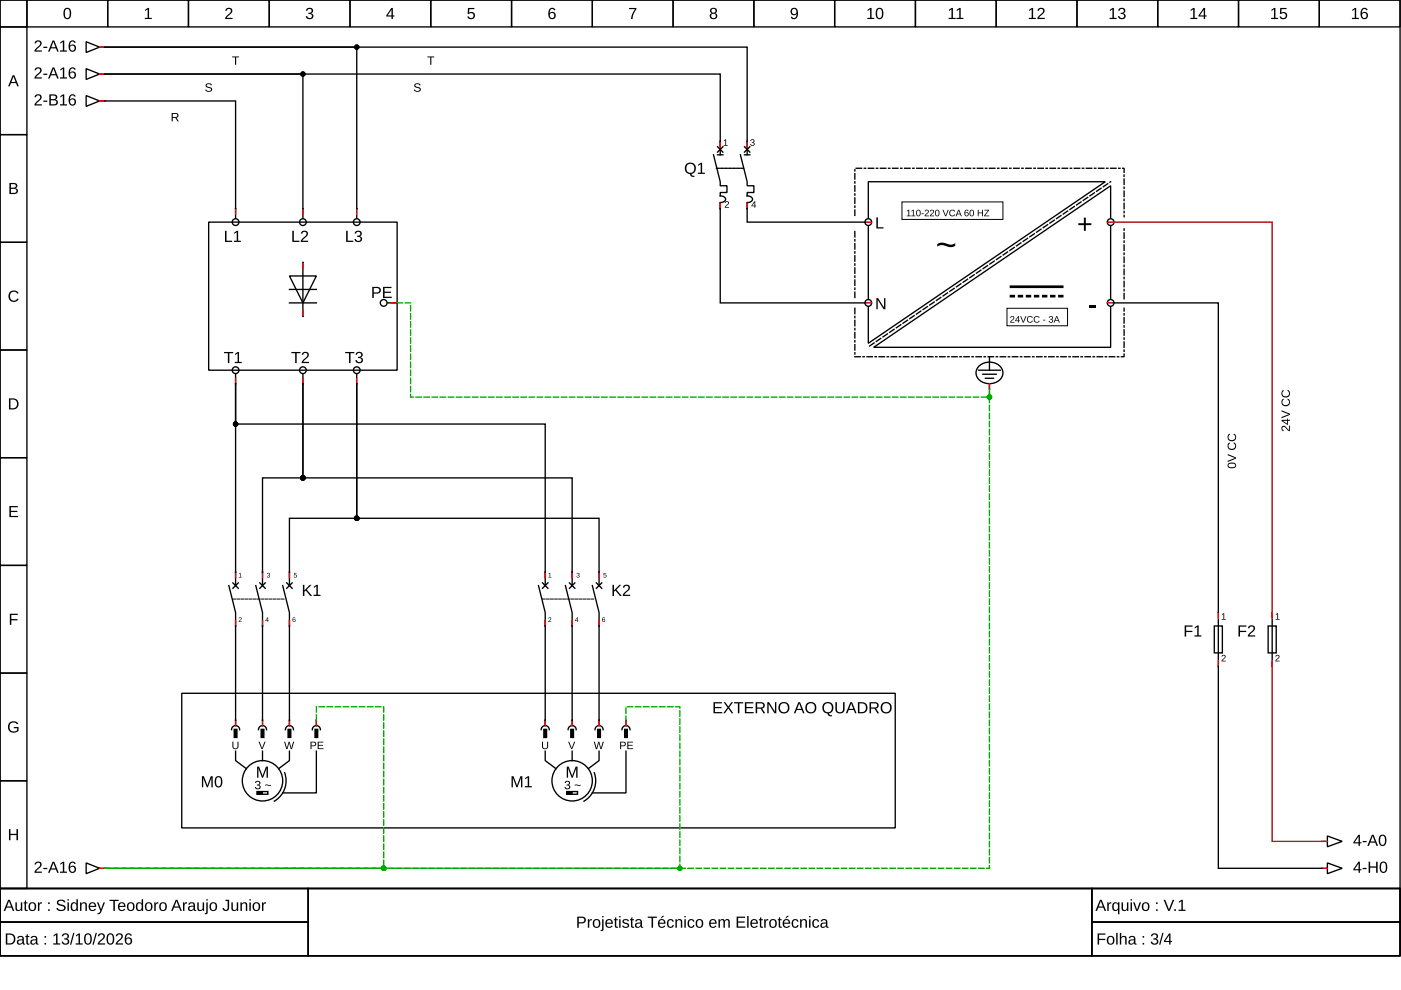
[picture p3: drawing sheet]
<svg xmlns="http://www.w3.org/2000/svg" width="297mm" height="210mm" viewBox="0 0 297 210" stroke-linecap="round" stroke-linejoin="round" font-family="sans-serif">
<g fill="none" stroke="#000" stroke-width=".29">
<path d="M0 0h296.8v188.4h-296.8zM0 0h5.7v5.7h-5.7zM5.7 0h17.1v5.7h-17.1zM22.8 0h17.2v5.7h-17.2zM40 0h17.1v5.7h-17.1zM57.1 0h17.1v5.7h-17.1zM74.2 0h17.1v5.7h-17.1zM91.3 0h17.2v5.7h-17.2zM108.5 0h17.1v5.7h-17.1zM125.6 0h17.1v5.7h-17.1zM142.7 0h17.1v5.7h-17.1zM159.8 0h17.2v5.7h-17.2z"/>
<path d="M177 0h17.1v5.7h-17.1zM194.1 0h17.1v5.7h-17.1zM211.2 0h17.1v5.7h-17.1zM228.3 0h17.2v5.7h-17.2zM245.5 0h17.1v5.7h-17.1zM262.6 0h17.1v5.7h-17.1zM279.7 0h17.1v5.7h-17.1zM0 5.7h5.7v22.8h-5.7zM18.3 14.6l2.8 1.1-2.8 1.1zM18.3 8.8l2.8 1.2-2.8 1.1zM21.1 15.7h.9M21.1 10h.9"/>
<path d="M0 28.5h5.7v22.9h-5.7zM18.3 20.3l2.8 1.1-2.8 1.1zM21.1 21.4h.9M22.3 21.4h27.6v24.8M151.3 32.8l1.4 5.7v.9h1.4v1.4h-1.4v.7a.85 .85 0 0 1 1.1 1l-.7 .4-.4 .1v21.2h30.8M152.1 31.1l1.2 1.2M152.1 32.8h1.2M152.7 32.8v-17.1h-130.4h41.9v30.5M153.3 31.1l-1.2 1.2M157 32.8l1.4 5.7v.9h1.4v1.4h-1.4v.7a.85 .85 0 0 1 1.1 1l-.6 .4-.5 .1v4.1h25.1M157.8 31.1l1.2 1.2M157.8 32.8h1.2"/>
<path d="M158.4 32.8v-22.8h-136.1h53.3v36.2M159 31.1l-1.2 1.2M0 51.4h5.7v22.8h-5.7zM44.2 47.1h40v31.4h-40zM61.4 58.5h5.7l-2.9 5.7zM64.2 55.7v11.4M184.1 46.2v-7.7h50.2l-50.2 34.3v-7.7M184.1 48v15.4M235.5 46.2v-6.8l-50.3 34.2h50.3v-8.5M235.5 48v15.4M0 74.2h5.7v22.8h-5.7zM49.9 79.3v2"/>
<path d="M61.4 64.2h5.7M61.4 61.4h5.7M64.2 79.3v2M75.6 79.3v2M82.2 64.2h2M207.5 78.5h4.6M207.6 77.6a3.1 3.1 0 0 1 5 .9 2.47 2.47 0 0 1-2.8 2.8 2.38 2.38 0 0 1-2.6-3.2zM208.4 79.3h2.8M209.8 75.6v2.9M236 64.2h22.3v119.9h22M0 97h5.7v22.9h-5.7zM49.9 81.3v42.9"/>
<path d="M49.9 81.3v8.6h65.7v34.3M64.2 81.3v20h-8.5v22.9M64.2 81.3v20h57.1v22.9M75.6 81.3v28.6h-14.2v14.3M75.6 81.3v28.6h51.4v14.3M208.9 80.2h1.7M209.8 81.3v1.2M0 119.9h5.7v22.8h-5.7zM48.5 124.2l1.4 5.7v23.9M49.4 123.6l1.1 1.1M50.5 123.6l-1.1 1.1M54.2 124.2l1.5 5.7v23.9"/>
<path d="M55.1 123.6l1.1 1.1M56.2 123.6l-1.1 1.1M59.9 124.2l1.5 5.7v23.9M60.8 123.6l1.1 1.1M61.9 123.6l-1.1 1.1M114.2 124.2l1.4 5.7v23.9M115 123.6l1.2 1.1M116.2 123.6l-1.2 1.1M119.9 124.2l1.4 5.7v23.9M120.7 123.6l1.2 1.1M121.9 123.6l-1.2 1.1M125.6 124.2l1.4 5.7v23.9"/>
<path d="M126.4 123.6l1.2 1.1M127.6 123.6l-1.2 1.1M257.5 132.7h1.7v5.7h-1.7zM268.9 132.7h1.7v5.7h-1.7zM269.7 129.9v11.4M0 142.7h5.7v22.8h-5.7zM38.5 147h151.3v28.5h-151.3zM49.9 153.8a.86 .86 0 0 0-.8 .9M49.9 159.3v2l2.3 1.7M50.1 153.9a.86 .86 0 0 1 .7 .8M55.6 153.8a.86 .86 0 0 0-.8 .9M55.7 159.3v2"/>
<path d="M55.8 153.9a.86 .86 0 0 1 .7 .8M61.3 153.8a.86 .86 0 0 0-.8 .9M61.4 159.3v2l-2.3 1.7M61.5 153.9a.86 .86 0 0 1 .7 .8M67 153.8a.86 .86 0 0 0-.8 .9M67.1 159.3v8.8h-7.2M67.1 152.7v1.1M67.2 153.9a.86 .86 0 0 1 .7 .8M115.5 153.8a.86 .86 0 0 0-.8 .9M115.6 159.3v2l2.3 1.7M115.7 153.9a.86 .86 0 0 1 .8 .8M121.2 153.8a.86 .86 0 0 0-.8 .9"/>
<path d="M121.3 159.3v2M121.4 153.9a.86 .86 0 0 1 .8 .8M126.9 153.8a.86 .86 0 0 0-.7 .9M127 159.3v2l-2.3 1.7M127.1 153.9a.86 .86 0 0 1 .8 .8M132.6 153.8a.86 .86 0 0 0-.7 .9M132.7 159.3v8.8h-7.1M132.7 152.7v1.1M132.8 153.9a.86 .86 0 0 1 .8 .8M0 165.5h5.7v22.9h-5.7zM54.5 167.8h2.3v.6h-2.3zM60.4 163.8a5 5 0 0 1-2.2 6.1"/>
<path d="M120.2 167.8h2.2v.6h-2.2zM126 163.8a5 5 0 0 1-2.2 6.1M280.6 178.4h.8M281.4 177.2l3.2 1.2-3.2 1.1zM0 188.4h296.8v14.3h-296.8zM0 188.4h65.4v7.1h-65.4zM0 195.5h65.4v7.2h-65.4zM18.3 183l2.8 1.1-2.8 1.1zM21.1 184.1h.9M65.4 188.4h166.1v14.3h-166.1zM231.5 188.4h65.3v7.1h-65.3zM231.5 195.5h65.3v7.2h-65.3z"/>
<path d="M280.6 184.1h.8M281.4 183l3.2 1.1-3.2 1.1z"/>
<circle cx="49.9" cy="47.1" r=".71"/>
<circle cx="64.2" cy="47.1" r=".71"/>
<circle cx="75.6" cy="47.1" r=".71"/>
<circle cx="184.1" cy="47.1" r=".71"/>
<circle cx="235.5" cy="47.1" r=".71"/>
<circle cx="49.9" cy="78.5" r=".71"/>
<circle cx="64.2" cy="78.5" r=".71"/>
<circle cx="75.6" cy="78.5" r=".71"/>
<circle cx="81.3" cy="64.2" r=".71"/>
<circle cx="184.1" cy="64.2" r=".71"/>
<circle cx="235.5" cy="64.2" r=".71"/>
<circle cx="55.7" cy="165.5" r="4.3"/>
<circle cx="121.3" cy="165.5" r="4.3"/>
</g>
<g fill="#000">
<path d="M30.8 2.1l.5-.4h.3v2.1h.6v.2h-1.5v-.2h.6v-1.8l-.5 .4zM43.8 17.8a.82 .82 0 0 1 1.1 .3h-.2a.41 .41 0 0 0-.5-.3 .41 .41 0 0 0-.3 .5l.2 .1a.61 .61 0 0 1 .7 .2 .61 .61 0 0 1 0 .7l-.5 .2a.65 .65 0 0 1-.8-.5h.2a.47 .47 0 0 0 .6 .3 .47 .47 0 0 0 .4-.5l-.5-.2a.5 .5 0 0 1-.5-.2 .5 .5 0 0 1 .1-.6zM48 1.8a.76 .76 0 0 1 1.2 .2 .76 .76 0 0 1-.5 1.1l-.6 .7h1.2v.2h-1.6l.1-.4 .5-.5a.7 .7 0 0 0 .4-1.2l-.5 .1-.1 .3h-.3zM49.2 12h1.5v.2h-.6v1.5h-.3v-1.5h-.6zM65.1 1.8a.69 .69 0 0 1 1-.1 .69 .69 0 0 1 0 1.1h-.2a.67 .67 0 0 1 .5 .9 .67 .67 0 0 1-1 .4l-.5-.5-.1-.2h.3a.48 .48 0 0 0 .7 .4 .48 .48 0 0 0 .2-.7l-.6-.1v-.3a.46 .46 0 0 0 .6-.2 .46 .46 0 0 0-.3-.6 .46 .46 0 0 0-.5 .4h-.3zM88 17.8a.82 .82 0 0 1 1.2 .3h-.3a.41 .41 0 0 0-.5-.3 .41 .41 0 0 0-.2 .5l.1 .1a.61 .61 0 0 1 .8 .2 .61 .61 0 0 1-.1 .7l-.5 .2a.65 .65 0 0 1-.8-.5h.3a.47 .47 0 0 0 .5 .3 .47 .47 0 0 0 .4-.5l-.5-.2a.5 .5 0 0 1-.5-.2 .5 .5 0 0 1 .1-.6zM90.6 12h1.5v.2h-.6v1.5h-.3v-1.5h-.6zM99.2 1.7h1.4v.2h-1.1v.8a.81 .81 0 0 1 1 .2 .81 .81 0 0 1-.1 1.1 .81 .81 0 0 1-1.1-.1l-.2-.4h.3a.53 .53 0 0 0 .8 .2 .53 .53 0 0 0 0-.8 .53 .53 0 0 0-.8 .1h-.3zM133.4 1.7h1.5l-.6 1.5-.2 .8h-.3l.1-.6 .7-1.5h-1.2zM153.5 29.8l.5-.3v1.3h.3v.1h-.9v-.1h.4v-1.1l-.3 .2zM159.2 29.6a.4 .4 0 0 1 .7 0 .4 .4 0 0 1-.2 .6 .37 .37 0 0 1 .3 .5 .37 .37 0 0 1-.5 .2l-.4-.2v-.1l.1-.1a.28 .28 0 0 0 .4 .3 .28 .28 0 0 0 .1-.4l-.3-.1v-.2a.27 .27 0 0 0 .4-.1 .27 .27 0 0 0-.2-.3 .27 .27 0 0 0-.3 .2h-.2zM153.8 42.8a.47 .47 0 0 1 .7 .2 .47 .47 0 0 1-.4 .6l-.2 .3h.7v.1h-.9l.5-.6a.28 .28 0 0 0 .1-.5 .28 .28 0 0 0-.5 .1h-.1z"/>
<path d="M185.8 46.1h.3v2.1h1.2v.2h-1.5zM198.7 51.8a2.99 2.99 0 0 1 2.7 .1l.7-.1 .4-.3v.6l-.4 .2-.7 .1-.8-.2a1.75 1.75 0 0 0-1.9 .1zM229.8 46.1h.4v1.2h1.2v.4h-1.2v1.2h-.4v-1.2h-1.2v-.4h1.2zM2.1 61.9a1.18 1.18 0 0 1 1.8 .3l-.3 .1a.87 .87 0 0 0-1.3-.1 .87 .87 0 0 0 .1 1.3 .87 .87 0 0 0 1.3-.2l.3 .1a1.21 1.21 0 0 1-1.8 .4 1.21 1.21 0 0 1-.1-1.9zM185.8 63.2h.4l1.3 2-.1-2h.3v2.4h-.4l-1.2-2v2h-.3zM230.9 64.8h1.4v.5h-1.4zM2 107.3h1.8v.3h-1.5v.7h1.4v.3h-1.4v.8h1.5v.2h-1.8zM2.1 130.1h1.7v.3h-1.4v.9h1.3v.2h-1.3v1h-.3zM50.7 130.9a.33 .33 0 0 1 .5 .2 .33 .33 0 0 1-.3 .4l-.2 .3 .5 .1h-.6l.4-.6a.19 .19 0 0 0 0-.3 .19 .19 0 0 0-.3 .1h-.1zM50.7 121.6l.3-.1v.8l.2 .2h-.6l.3-.2v-.7l-.2 .2zM56.7 121.5a.28 .28 0 0 1 .4 0 .28 .28 0 0 1-.1 .5 .26 .26 0 0 1 .2 .3 .26 .26 0 0 1-.3 .2l-.3-.3 .3 .2a.18 .18 0 0 0 .2-.2 .18 .18 0 0 0-.2-.2l-.1-.1a.19 .19 0 0 0 .3-.1 .19 .19 0 0 0-.2-.2 .19 .19 0 0 0-.2 .1h-.1zM62.3 121.5h.6l-.4 .1-.1 .3a.34 .34 0 0 1 .5 .1 .34 .34 0 0 1-.2 .5 .34 .34 0 0 1-.4-.3l.3 .2a.26 .26 0 0 0 .1-.4 .26 .26 0 0 0-.4 0z"/>
<path d="M116.3 130.9a.33 .33 0 0 1 .6 .2 .33 .33 0 0 1-.3 .4l-.2 .3 .5 .1h-.7l.5-.6a.19 .19 0 0 0-.1-.3 .19 .19 0 0 0-.2 .1h-.2zM116.3 121.6l.4-.1v.8l.2 .2h-.6l.2-.2v-.7l-.2 .2zM122.3 121.5a.28 .28 0 0 1 .5 0 .28 .28 0 0 1-.1 .5 .26 .26 0 0 1 .2 .3 .26 .26 0 0 1-.3 .2l-.4-.3 .4 .2a.18 .18 0 0 0 .2-.2 .18 .18 0 0 0-.3-.2v-.1a.19 .19 0 0 0 .2-.1 .19 .19 0 0 0-.1-.2 .19 .19 0 0 0-.2 .1h-.2zM128 121.5h.5l-.4 .1v.3a.34 .34 0 0 1 .5 .1 .34 .34 0 0 1-.2 .5 .34 .34 0 0 1-.5-.3l.4 .2a.26 .26 0 0 0 .1-.4 .26 .26 0 0 0-.4 0zM259.1 130.2l.5-.2v1.2h.3v.2h-.9v-.2h.4v-1l-.3 .2zM270.5 130.2l.5-.2v1.2h.3v.2h-.9v-.2h.4v-1l-.3 .2zM2 153.2a1.23 1.23 0 0 1 1.9 .3l-.3 .1a.9 .9 0 0 0-1.3-.2 .9 .9 0 0 0-.2 1.2 1 1 0 0 0 1.5 .2v-.4h-.7v-.3h1v.8a1.29 1.29 0 0 1-1.8 .2 1.29 1.29 0 0 1-.1-1.9zM49.3 157.3h.2v.9a.44 .44 0 0 0 .4 .5 .44 .44 0 0 0 .5-.5v-.9h.2v.9a.65 .65 0 0 1-.7 .7 .65 .65 0 0 1-.6-.6zM54.8 157.3h.2l.6 1.3 .5-1.3h.2l-.6 1.5h-.2zM60.2 157.3h.3l.3 1.3 .4-1.3h.2l.4 1.3 .4-1.3h.2l-.5 1.5h-.2l-.4-1.3-.3 1.3h-.3zM114.9 157.3h.2v.9a.44 .44 0 0 0 .5 .5 .44 .44 0 0 0 .4-.5v-.9h.2v.9a.65 .65 0 0 1-.6 .7 .65 .65 0 0 1-.7-.6zM120.5 157.3h.2l.5 1.3 .5-1.3h.3l-.7 1.5h-.2z"/>
<path d="M125.9 157.3h.2l.4 1.3 .4-1.3h.2l.3 1.3 .4-1.3h.2l-.4 1.5h-.3l-.3-1.3-.4 1.3h-.3zM259.1 138.9a.47 .47 0 0 1 .7 .2 .47 .47 0 0 1-.4 .7l-.2 .3h.7v.1h-.9l.5-.6a.28 .28 0 0 0 .1-.5 .28 .28 0 0 0-.4 .1h-.2zM270.5 138.9a.47 .47 0 0 1 .8 .2 .47 .47 0 0 1-.4 .7l-.3 .3h.7v.1h-.9l.5-.6a.28 .28 0 0 0 .2-.5 .28 .28 0 0 0-.5 .1h-.2zM1.9 175.8h.3v1h1.3v-1h.3v2.3h-.3v-1h-1.3v1h-.3zM54.5 162.5h.4l.8 2 .7-2h.4v2.4h-.3v-2.1l-.7 2.1h-.2l-.8-2.1v2.1h-.3zM120.2 162.5h.4l.7 2 .7-2h.5v2.4h-.3v-2.1l-.8 2.1h-.2l-.8-2.1v2.1h-.2z"/>
<path d="M2.7 16h.3l1 2.3h-.3l-.3-.7h-1.1l-.2 .7h-.4zM2.9 16.2l-.5 1.2h.9z"/>
<path d="M7.6 14.4a.76 .76 0 0 1 1.2 .2 .76 .76 0 0 1-.5 1.1l-.7 .7h1.3v.3h-1.6l.1-.4 .5-.6a.7 .7 0 0 0 .4-1.2l-.5 .1-.2 .3h-.3zM9.2 15.6h.8v.3h-.8zM11.1 14.3h.4l1 2.4h-.4l-.2-.7h-1.1l-.3 .7h-.3zM11.3 14.5l-.4 1.2h.9zM12.8 14.7l.5-.4h.3v2.1h.6v.3h-1.5v-.3h.6v-1.8l-.5 .4zM14.9 14.4a.74 .74 0 0 1 1.2 .3l-.3 .1a.49 .49 0 0 0-.7-.2 .49 .49 0 0 0-.2 .6l-.1 .2a.77 .77 0 0 1 1.2 .1 .77 .77 0 0 1-.1 1.1 .77 .77 0 0 1-1.2-.2l-.1-.5v-.7zM14.8 15.9a.5 .5 0 0 0 1 0 .5 .5 0 0 0-1 0z"/>
<path d="M7.6 8.7a.76 .76 0 0 1 1.2 .2 .76 .76 0 0 1-.5 1.1l-.7 .7h1.3v.2h-1.6l.1-.3 .5-.6a.7 .7 0 0 0 .4-1.2l-.5 .1-.2 .3h-.3zM9.2 9.9h.8v.3h-.8zM11.1 8.6h.4l1 2.3h-.4l-.2-.6h-1.1l-.3 .6h-.3zM11.3 8.8l-.4 1.2h.9zM12.8 9l.5-.4h.3v2.1h.6v.2h-1.5v-.2h.6v-1.8l-.5 .4zM14.9 8.7a.74 .74 0 0 1 1.2 .3l-.3 .1a.49 .49 0 0 0-.7-.2 .49 .49 0 0 0-.2 .6l-.1 .2a.77 .77 0 0 1 1.2 .1 .77 .77 0 0 1-.1 1.1 .77 .77 0 0 1-1.2-.2l-.1-.5v-.8zM14.8 10.2a.5 .5 0 0 0 1 0 .5 .5 0 0 0-1 0z"/>
<path d="M13.8 1.8a.88 .88 0 0 1 1 .1 .88 .88 0 0 1 .3 1 .88 .88 0 0 1-.8 1.2 .88 .88 0 0 1-.8-1.2v-.7zM14 2a1.59 1.59 0 0 0 .1 1.8h.2a1.09 1.09 0 0 0 .4-1.5l-.3-.4z"/>
<path d="M83 1.7h.3v1.6h.3v.2h-.3v.5h-.3v-.5h-1.1v-.2zM83 2l-.8 1.3h.8z"/>
<path d="M116.6 1.8a.74 .74 0 0 1 1.2 .3l-.3 .1a.49 .49 0 0 0-.7-.3 .49 .49 0 0 0-.2 .6l-.1 .3a.77 .77 0 0 1 1.2 0 .77 .77 0 0 1-.1 1.2 .77 .77 0 0 1-1.1-.2l-.2-.5v-.8zM116.5 3.3a.5 .5 0 0 0 1 0 .5 .5 0 0 0-1 0z"/>
<path d="M150.7 1.8a.7 .7 0 0 1 1-.1 .7 .7 0 0 1 .1 1l-.2 .1a.69 .69 0 0 1 .4 .9 .69 .69 0 0 1-1 .4 .64 .64 0 0 1-.5-.6 .64 .64 0 0 1 .4-.7l-.3-.4zM150.8 2.3a.45 .45 0 0 0 .9 0 .45 .45 0 0 0-.9 0zM150.8 3.4a.5 .5 0 0 0 1 0 .5 .5 0 0 0-1 0z"/>
<path d="M167.8 1.9a.86 .86 0 0 1 1.1-.1 .86 .86 0 0 1 .3 1 .9 .9 0 0 1-.3 1.1 .9 .9 0 0 1-1.1 0l-.1-.3 .2-.1a.5 .5 0 0 0 .7 .3 .5 .5 0 0 0 .3-.6v-.3a.76 .76 0 0 1-1.2 .1 .76 .76 0 0 1 .1-1.1zM168 2a.54 .54 0 0 0 .1 .9 .54 .54 0 0 0 .8-.3 .54 .54 0 0 0-.5-.7z"/>
<path d="M184 2.1l.5-.4h.3v2.1h.6v.2h-1.5v-.2h.6v-1.8l-.5 .4zM186 1.8a.88 .88 0 0 1 1 .1 .88 .88 0 0 1 .3 1 .88 .88 0 0 1-.8 1.2 .88 .88 0 0 1-.8-1.2v-.7zM186.2 2a1.59 1.59 0 0 0 .1 1.8h.2a1.09 1.09 0 0 0 .4-1.5l-.3-.4z"/>
<path d="M201.2 2.1l.6-.4h.2v2.1h.6v.2h-1.5v-.2h.6v-1.8l-.5 .4zM202.9 2.1l.5-.4h.3v2.1h.6v.2h-1.5v-.2h.6v-1.8l-.5 .4z"/>
<path d="M218.2 2.1l.6-.4h.2v2.1h.6v.2h-1.5v-.2h.6v-1.8l-.5 .4zM220.2 1.8a.76 .76 0 0 1 1.2 .2 .76 .76 0 0 1-.4 1.1l-.7 .7h1.2v.2h-1.6l.1-.4 .6-.5a.7 .7 0 0 0 .3-1.2l-.5 .1-.1 .3h-.3z"/>
<path d="M235.3 2.1l.6-.4h.3v2.1h.5v.2h-1.4v-.2h.6v-1.8l-.6 .4zM237.3 1.8a.69 .69 0 0 1 1-.1 .69 .69 0 0 1 0 1.1h-.2a.67 .67 0 0 1 .5 .9 .67 .67 0 0 1-1 .4l-.5-.5-.1-.2h.3a.48 .48 0 0 0 .7 .4 .48 .48 0 0 0 .2-.7l-.6-.1v-.3a.46 .46 0 0 0 .7-.2 .46 .46 0 0 0-.4-.6 .46 .46 0 0 0-.5 .4h-.3z"/>
<path d="M252.5 2.1l.5-.4h.3v2.1h.6v.2h-1.5v-.2h.6v-1.8l-.5 .4zM255.2 1.7h.3v1.6h.3v.2h-.3v.5h-.3v-.5h-1.1v-.2zM255.2 2l-.8 1.3h.8z"/>
<path d="M269.6 2.1l.5-.4h.3v2.1h.6v.2h-1.5v-.2h.6v-1.8l-.5 .4zM271.4 1.7h1.4v.2h-1.1v.8a.81 .81 0 0 1 1.1 .2 .81 .81 0 0 1-.2 1.1 .81 .81 0 0 1-1.1-.1l-.2-.4h.3a.53 .53 0 0 0 .8 .2 .53 .53 0 0 0 .1-.8 .53 .53 0 0 0-.8 .1h-.3z"/>
<path d="M286.7 2.1l.6-.4h.2v2.1h.6v.2h-1.5v-.2h.6v-1.8l-.5 .4zM288.8 1.8a.74 .74 0 0 1 1.2 .3l-.3 .1a.49 .49 0 0 0-.6-.3 .49 .49 0 0 0-.3 .6v.3a.77 .77 0 0 1 1.1 0 .77 .77 0 0 1-.1 1.2 .77 .77 0 0 1-1.1-.2l-.2-.5v-.8zM288.7 3.3a.5 .5 0 0 0 1 0 .5 .5 0 0 0-1 0z"/>
<path d="M7.6 20.1a.76 .76 0 0 1 1.2 .2 .76 .76 0 0 1-.5 1.1l-.7 .7h1.3v.3h-1.6l.1-.4 .5-.6a.7 .7 0 0 0 .4-1.2l-.5 .1-.2 .3h-.3zM9.2 21.3h.8v.3h-.8zM10.5 20a1.53 1.53 0 0 1 1.6 .3v.5l-.4 .3a.64 .64 0 0 1 .6 .8 .64 .64 0 0 1-.9 .5h-.9zM10.8 20.3v.7h.7l.3-.2-.1-.5zM10.8 21.3v.8l1-.1a.42 .42 0 0 0-.1-.7zM12.8 20.4l.5-.4h.3v2.1h.6v.3h-1.5v-.3h.6v-1.8l-.5 .4zM14.9 20.1a.74 .74 0 0 1 1.2 .4h-.3a.49 .49 0 0 0-.7-.2 .49 .49 0 0 0-.2 .6l-.1 .3a.77 .77 0 0 1 1.2 0 .77 .77 0 0 1-.1 1.1 .77 .77 0 0 1-1.2-.2l-.1-.5v-.7zM14.8 21.6a.5 .5 0 0 0 1 0 .5 .5 0 0 0-1 0z"/>
<path d="M36.4 24h.8a.51 .51 0 0 1 .6 .4 .51 .51 0 0 1-.4 .6l.5 .7h-.3l-.4-.7h-.6v.7h-.2zM36.6 24.2v.6h.6a.33 .33 0 0 0 .4-.3 .33 .33 0 0 0-.4-.3z"/>
<path d="M145.5 34.8a1.22 1.22 0 0 1 1.9 .3 1.22 1.22 0 0 1-.8 1.8l.2 .3 .4 .1v.2a.72 .72 0 0 1-.9-.6 1.23 1.23 0 0 1-1.1-.8 1.23 1.23 0 0 1 .3-1.3zM145.7 35a.92 .92 0 0 0 0 1.4 .92 .92 0 0 0 1.4-.2 .92 .92 0 0 0-.1-1.2 .92 .92 0 0 0-1.3 0zM148 34.9l.6-.4h.3v2.1h.5v.3h-1.4v-.3h.6v-1.8l-.6 .4z"/>
<path d="M2 38.8a1.53 1.53 0 0 1 1.6 .3l.1 .5-.5 .3a.64 .64 0 0 1 .6 .8 .64 .64 0 0 1-.8 .4h-1zM2.3 39v.8h.8l.2-.2-.1-.5zM2.3 40v.9l1.1-.1a.42 .42 0 0 0-.2-.7z"/>
<path d="M47.7 48.9h.3v2.1h1.2v.3h-1.5zM49.7 49.3l.5-.4h.3v2.1h.6v.3h-1.5v-.3h.6v-1.8l-.5 .4z"/>
<path d="M62 48.9h.3v2.1h1.2v.3h-1.5zM64 49.1a.76 .76 0 0 1 1.2 .1 .76 .76 0 0 1-.4 1.1l-.7 .7h1.2v.3h-1.5l.1-.4 .5-.6a.7 .7 0 0 0 .3-1.1l-.5 .1-.1 .2h-.3z"/>
<path d="M73.4 48.9h.3v2.1h1.2v.3h-1.5zM75.4 49.1a.69 .69 0 0 1 1-.1 .69 .69 0 0 1 0 1l-.2 .1a.67 .67 0 0 1 .5 .9 .67 .67 0 0 1-1 .3l-.5-.4-.1-.2h.4a.48 .48 0 0 0 .6 .4 .48 .48 0 0 0 .2-.8l-.6-.1v-.2a.46 .46 0 0 0 .7-.3 .46 .46 0 0 0-.4-.6 .46 .46 0 0 0-.5 .4h-.3z"/>
<path d="M159.9 42.7h.2v.9h.2v.1h-.2v.3h-.1v-.3h-.7zM160 42.9l-.5 .7h.5z"/>
<path d="M192.3 44.7l.5-.2v1.2h.3v.2h-.9v-.2h.4v-1.1l-.3 .3zM193.2 44.7l.5-.2v1.2h.4v.2h-.9v-.2h.4v-1.1l-.4 .3zM194.4 44.6a.56 .56 0 0 1 .7 0 .56 .56 0 0 1 .1 .8 .49 .49 0 0 1-.6 .5 .49 .49 0 0 1-.4-.7zM194.6 44.6a.78 .78 0 0 0 .1 1.1 .68 .68 0 0 0 0-1.1zM195.4 45.2h.5v.2h-.5zM196.2 44.6a.47 .47 0 0 1 .7 .2 .47 .47 0 0 1-.4 .6l-.3 .3h.8v.2h-1l.5-.7a.28 .28 0 0 0 .2-.5 .28 .28 0 0 0-.5 .1h-.2zM197.3 44.6a.47 .47 0 0 1 .7 .2 .47 .47 0 0 1-.4 .6l-.3 .3h.8v.2h-.9l.5-.7a.28 .28 0 0 0 .1-.5 .28 .28 0 0 0-.5 .1h-.1zM198.4 44.6a.56 .56 0 0 1 .7 0 .56 .56 0 0 1 .1 .8 .49 .49 0 0 1-.6 .5 .49 .49 0 0 1-.4-.7zM198.6 44.6a.78 .78 0 0 0 .1 1.1 .68 .68 0 0 0 0-1.1zM199.8 44.5h.2l.5 1.2 .5-1.2h.1l-.5 1.4h-.2zM201.4 44.6l.7-.1 .4 .3-.2 .1a.5 .5 0 0 0-.7-.1 .5 .5 0 0 0 0 .8 .5 .5 0 0 0 .8-.2l.1 .1a.7 .7 0 0 1-1 .2 .7 .7 0 0 1-.1-1.1zM203.2 44.5h.2l.5 1.4h-.2l-.1-.4h-.7l-.1 .4h-.2zM203.3 44.6l-.3 .7h.5zM204.7 44.5h.4l.2 .2-.5-.1-.2 .5a.47 .47 0 0 1 .8 .2 .47 .47 0 0 1-.4 .7 .47 .47 0 0 1-.5-.6zM204.6 45.4a.3 .3 0 0 0 .6 0 .3 .3 0 0 0-.6 0zM205.7 44.6a.56 .56 0 0 1 .7 0 .56 .56 0 0 1 .1 .8 .49 .49 0 0 1-.6 .5 .49 .49 0 0 1-.3-.7zM205.9 44.6a.78 .78 0 0 0 .1 1.1 .68 .68 0 0 0 0-1.1zM207.3 44.5h.2v.6h.7v-.6h.2v1.4h-.2v-.7h-.7v.7h-.2zM208.7 44.5h1l-.8 1.2h.8v.2h-1.1l.9-1.3h-.8z"/>
<path d="M47.5 74.6h1.9v.3h-.8v2.1h-.3v-2.1h-.8zM49.8 75l.6-.4h.3v2.1h.6v.3h-1.5v-.3h.6v-1.8l-.6 .4z"/>
<path d="M61.8 74.6h1.9v.3h-.8v2.1h-.3v-2.1h-.8zM64.2 74.8a.76 .76 0 0 1 1.2 .1 .76 .76 0 0 1-.4 1.1l-.7 .7h1.2v.3h-1.5l.1-.4 .5-.6a.7 .7 0 0 0 .3-1.1h-.5l-.1 .3h-.3z"/>
<path d="M73.2 74.6h1.9v.3h-.8v2.1h-.3v-2.1h-.8zM75.6 74.8a.69 .69 0 0 1 1-.1 .69 .69 0 0 1 0 1l-.2 .1a.67 .67 0 0 1 .5 .9 .67 .67 0 0 1-1 .3l-.5-.4-.1-.2 .3-.1a.48 .48 0 0 0 .7 .5 .48 .48 0 0 0 .2-.8l-.6-.1v-.2a.46 .46 0 0 0 .7-.3 .46 .46 0 0 0-.4-.6 .46 .46 0 0 0-.5 .4h-.3z"/>
<path d="M78.9 60.8a2.06 2.06 0 0 1 1.6 .2 .73 .73 0 0 1 .2 .8 .73 .73 0 0 1-.8 .5h-.7v.9h-.3zM79.2 61.1v.9h1a.47 .47 0 0 0 0-.9zM81.2 60.8h1.8v.3h-1.5v.7h1.4v.3h-1.4v.8h1.6v.3h-1.9z"/>
<path d="M214.3 67.1a.47 .47 0 0 1 .7 .2 .47 .47 0 0 1-.4 .6l-.2 .4h.7v.1h-.9l.5-.7a.28 .28 0 0 0 .1-.4 .28 .28 0 0 0-.4 .1h-.2zM215.9 67h.1v1h.2v.1h-.2v.3h-.1v-.3h-.7zM215.9 67.2l-.5 .8h.5zM216.3 67h.2l.5 1.2 .4-1.2h.2l-.5 1.4h-.2zM217.9 67.2l.7-.2 .4 .3-.2 .1a.5 .5 0 0 0-.7 0 .5 .5 0 0 0 0 .7 .5 .5 0 0 0 .7-.1l.2 .1a.7 .7 0 0 1-1.1 .2 .7 .7 0 0 1 0-1.1zM219.3 67.2l.7-.2 .4 .3-.2 .1a.5 .5 0 0 0-.7 0 .5 .5 0 0 0 0 .7 .5 .5 0 0 0 .8-.1l.1 .1a.7 .7 0 0 1-1 .2 .7 .7 0 0 1-.1-1.1zM221.1 67.8h.5v.2h-.5zM222.5 67.1a.4 .4 0 0 1 .7 0 .4 .4 0 0 1-.2 .6 .37 .37 0 0 1 .3 .4 .37 .37 0 0 1-.5 .3l-.4-.2-.1-.1 .2-.1a.28 .28 0 0 0 .4 .3 .28 .28 0 0 0 .1-.5h-.3v-.2a.27 .27 0 0 0 .4-.1 .27 .27 0 0 0-.2-.4 .27 .27 0 0 0-.4 .3h-.1zM223.9 67h.3l.5 1.4h-.2l-.1-.4h-.7l-.1 .4h-.2zM224 67.2l-.2 .7h.5z"/>
<path d="M1.9 84.5h.8a1.18 1.18 0 0 1 1.2 1.1 1.18 1.18 0 0 1-1.1 1.2h-.9zM2.2 84.7v1.9h.5a.97 .97 0 0 0 .9-1.3 .97 .97 0 0 0-1.4-.6z"/>
<path d="M260.4 98.3a1.05 1.05 0 0 1 1.7 .4 .98 .98 0 0 1-.9 .6 .98 .98 0 0 1-.9-.6zM260.5 98.5a.68 .68 0 0 0 .4 .6 .68 .68 0 0 0 .7-.1 .37 .37 0 0 0 .3-.4 .37 .37 0 0 0-.5-.3h-.6zM260.3 96.3l1.8 .7v.2l-1.8 .8v-.3l1.5-.6-1.5-.6zM260.5 94l.2-.2 .1 .2a.65 .65 0 0 0-.1 1 .65 .65 0 0 0 1-.1 .65 .65 0 0 0-.2-.9l.1-.2a.91 .91 0 0 1 .3 1.3 .91 .91 0 0 1-1.3 .2 .91 .91 0 0 1-.1-1.3zM260.5 92.1l.2-.2 .1 .3a.65 .65 0 0 0-.1 .9 .65 .65 0 0 0 1 0 .65 .65 0 0 0-.2-1l.1-.2a.91 .91 0 0 1 .3 1.3 .91 .91 0 0 1-1.3 .2 .91 .91 0 0 1-.1-1.3z"/>
<path d="M271.8 90.4a.94 .94 0 0 1 1.3 .6l.2 .2v-1h.2v1.2l-.3-.1-.5-.4a.38 .38 0 0 0-.5-.4 .38 .38 0 0 0-.2 .6l.1 .3-.4-.4zM271.7 89h1.2v-.2h.2v.2h.4v.2h-.4v.9h-.2l-1.2-.8zM272 89.2l.9 .7v-.7zM271.7 87l1.8 .7v.3l-1.8 .7v-.3l1.6-.6-1.6-.6zM271.9 84.7l.2-.2 .1 .3a.65 .65 0 0 0-.1 .9 .65 .65 0 0 0 1 0 .65 .65 0 0 0-.2-1l.1-.2a.91 .91 0 0 1 .3 1.3 .91 .91 0 0 1-1.3 .2 .91 .91 0 0 1-.1-1.3zM271.9 82.8l.2-.1 .1 .2a.65 .65 0 0 0-.1 1 .65 .65 0 0 0 1-.1 .65 .65 0 0 0-.2-.9l.1-.2a.91 .91 0 0 1 .3 1.2 .91 .91 0 0 1-1.3 .2 .91 .91 0 0 1-.1-1.3z"/>
<path d="M56.7 130.9h.1v.7h.2l-.2 .3-.1-.2h-.4zM56.7 131l-.3 .6h.3z"/>
<path d="M62.1 131l.3-.1 .2 .2-.3-.1-.2 .4a.34 .34 0 0 1 .6 0 .34 .34 0 0 1-.2 .5 .34 .34 0 0 1-.5-.3zM62.1 131.5a.21 .21 0 0 0 .4 0 .21 .21 0 0 0-.4 0z"/>
<path d="M64.2 124h.3v1.2l1.2-1.2h.3l-1 1 1.2 1.4h-.4l-1-1.2-.3 .3v.9h-.3zM66.5 124.4l.6-.4h.3v2.1h.6v.3h-1.5v-.3h.6v-1.8l-.6 .4z"/>
<path d="M122.4 130.9h.1v.7h.1l-.1 .3-.1-.2h-.5zM122.4 131l-.4 .6h.4z"/>
<path d="M127.7 131l.3-.1 .3 .2-.4-.1-.1 .4a.34 .34 0 0 1 .5 0 .34 .34 0 0 1-.2 .5 .34 .34 0 0 1-.4-.3zM127.8 131.5a.21 .21 0 0 0 .4 0 .21 .21 0 0 0-.4 0z"/>
<path d="M129.9 124h.3v1.2l1.1-1.2h.4l-1 1 1.1 1.4h-.4l-.9-1.2-.3 .3v.9h-.3zM132.3 124.1a.76 .76 0 0 1 1.2 .2 .76 .76 0 0 1-.5 1.1l-.6 .7h1.2v.3h-1.6l.1-.4 .5-.6a.7 .7 0 0 0 .4-1.2l-.5 .1-.1 .3h-.3z"/>
<path d="M251.2 132.6h1.6v.3h-1.3v.8h1.3v.3h-1.3v1h-.3zM253.3 133l.6-.4h.2v2.1h.6v.3h-1.5v-.3h.6v-1.8l-.5 .4z"/>
<path d="M262.6 132.6h1.7v.3h-1.4v.8h1.3v.3h-1.3v1h-.3zM264.8 132.7a.76 .76 0 0 1 1.2 .2 .76 .76 0 0 1-.4 1.1l-.7 .7h1.2v.3h-1.5l.1-.4 .5-.6a.7 .7 0 0 0 .3-1.2l-.5 .1-.1 .3h-.3z"/>
<path d="M65.8 157.3h.7a.48 .48 0 0 1 .6 .4 .48 .48 0 0 1-.6 .5h-.5v.6h-.2zM66 157.4v.6h.7a.32 .32 0 0 0 0-.5zM67.4 157.3h1.1v.1h-.9v.5h.9v.2h-.9v.6h1v.1h-1.2z"/>
<path d="M131.5 157.3h.6a.48 .48 0 0 1 .6 .4 .48 .48 0 0 1-.5 .5h-.5v.6h-.2zM131.7 157.4v.6h.6a.32 .32 0 0 0 0-.5zM133 157.3h1.2v.1h-1v.5h.9v.2h-.9v.6h1v.1h-1.2z"/>
<path d="M151.3 148.9h1.8v.2h-1.5v.8h1.4v.3h-1.4v.8h1.5v.2h-1.8zM153.4 148.9h.4l.6 .9 .7-.9h.3l-.8 1.1 .9 1.2h-.4l-.7-1-.7 1h-.4l.9-1.2zM155.6 148.9h2v.2h-.8v2.1h-.4v-2.1h-.8zM157.9 148.9h1.8v.2h-1.5v.8h1.4v.3h-1.4v.8h1.6v.2h-1.9zM160.2 148.9h1.1a.68 .68 0 0 1 .8 .5 .68 .68 0 0 1-.5 .8l.6 1h-.3l-.6-.9h-.8v.9h-.3zM160.5 149.1v.9h.8a.44 .44 0 0 0 .5-.4 .44 .44 0 0 0-.5-.5zM162.7 148.9h.4l1.2 2v-2h.3v2.3h-.4l-1.2-2v2h-.3zM164.9 150.1a1.25 1.25 0 0 1 2.5 0 1.25 1.25 0 0 1-2.5 0zM165.6 149.4a.92 .92 0 0 0 0 1.3 .92 .92 0 0 0 1.4-.1 .92 .92 0 0 0-.2-1.3 .92 .92 0 0 0-1.2 .1zM169.3 148.9h.3l1 2.3h-.4l-.2-.7h-1.1l-.3 .7h-.3zM169.4 149.1l-.4 1.2h.9zM170.7 150.1a1.22 1.22 0 0 1 2.4 0 1.22 1.22 0 0 1-2.4 0zM171.3 149.4a.92 .92 0 0 0 0 1.3 .92 .92 0 0 0 1.4-.1 .92 .92 0 0 0-.2-1.3 .92 .92 0 0 0-1.2 .1zM174.7 149.2a1.22 1.22 0 0 1 1.9 .3 1.22 1.22 0 0 1-.9 1.7l.2 .3 .5 .1v.2a.72 .72 0 0 1-1-.5 1.23 1.23 0 0 1-1-.8 1.23 1.23 0 0 1 .3-1.3zM174.9 149.4a.92 .92 0 0 0 0 1.3 .92 .92 0 0 0 1.4-.1 .92 .92 0 0 0-.2-1.3 .92 .92 0 0 0-1.2 .1zM177.1 148.9h.3v1.5a.65 .65 0 0 0 .7 .6 .65 .65 0 0 0 .6-.7v-1.4h.4v1.4a.98 .98 0 0 1-1 1 .98 .98 0 0 1-1-.9zM180.3 148.9h.4l.9 2.3h-.3l-.3-.7h-1.1l-.2 .7h-.4zM180.5 149.1l-.5 1.2h.9zM181.9 148.9h.8a1.18 1.18 0 0 1 1.2 1.1 1.18 1.18 0 0 1-1.1 1.2h-.9zM182.2 149.1v1.9h.5a.97 .97 0 0 0 .9-1.3 .97 .97 0 0 0-1.4-.6zM184.4 148.9h1.1a.68 .68 0 0 1 .8 .5 .68 .68 0 0 1-.6 .8l.7 1h-.4l-.6-.9h-.7v.9h-.3zM184.7 149.1v.9h.8a.44 .44 0 0 0 .5-.4 .44 .44 0 0 0-.6-.5zM186.6 150.1a1.25 1.25 0 0 1 2.5 0 1.25 1.25 0 0 1-2.5 0zM187.3 149.4a.92 .92 0 0 0 0 1.3 .92 .92 0 0 0 1.3-.1 .92 .92 0 0 0-.1-1.3 .92 .92 0 0 0-1.2 .1z"/>
<path d="M42.8 164.6h.4l.8 2 .7-2h.4v2.3h-.3v-2l-.7 2h-.3l-.7-2v2h-.3zM45.9 164.7a.88 .88 0 0 1 1 .1 .88 .88 0 0 1 .2 1 .88 .88 0 0 1-.8 1.2 .88 .88 0 0 1-.8-1.2l.1-.7zM46 164.9a1.59 1.59 0 0 0 .2 1.8h.1a1.09 1.09 0 0 0 .5-1.5l-.3-.4z"/>
<path d="M54.3 165.7a.5 .5 0 0 1 .8 0 .5 .5 0 0 1-.3 .7 .52 .52 0 0 1 .4 .8 .52 .52 0 0 1-.8 .1l-.4-.4h.3a.36 .36 0 0 0 .5 .3 .36 .36 0 0 0 .1-.6l-.4-.1v-.2a.34 .34 0 0 0 .5-.1 .34 .34 0 0 0-.3-.5 .34 .34 0 0 0-.4 .3h-.2zM56.2 166.4h1.3a.6 .6 0 0 1-1 .1l-.3 .1z"/>
<path d="M108.5 164.6h.4l.7 2 .7-2h.4v2.3h-.2v-2l-.8 2h-.2l-.8-2v2h-.2zM111.4 165l.5-.4h.3v2.1h.6v.2h-1.5v-.2h.6v-1.8l-.5 .3z"/>
<path d="M119.9 165.7a.5 .5 0 0 1 .8 0 .5 .5 0 0 1-.2 .7 .52 .52 0 0 1 .3 .8 .52 .52 0 0 1-.8 .1l-.3-.4h.2a.36 .36 0 0 0 .5 .3 .36 .36 0 0 0 .2-.6l-.5-.1v-.2a.34 .34 0 0 0 .5-.1 .34 .34 0 0 0-.2-.5 .34 .34 0 0 0-.5 .3h-.2zM121.8 166.4h1.3a.6 .6 0 0 1-.9 .1l-.4 .1z"/>
<path d="M288 177h.3v1.6h.4v.2h-.4v.5h-.3v-.5h-1.1v-.2zM288 177.3l-.8 1.3h.8zM288.9 178.3h.8v.3h-.8zM290.9 177h.3l1 2.3h-.4l-.2-.6h-1.1l-.3 .6h-.3zM291 177.2l-.4 1.2h.9zM292.7 177.1a.88 .88 0 0 1 1 .1 .88 .88 0 0 1 .2 1 .88 .88 0 0 1-.8 1.2 .88 .88 0 0 1-.8-1.2l.1-.7zM292.8 177.3a1.59 1.59 0 0 0 .2 1.8h.1a1.09 1.09 0 0 0 .5-1.5l-.3-.4z"/>
<path d="M1.7 190.8h.4l.9 2.3h-.3l-.3-.7h-1l-.3 .7h-.3zM1.9 191l-.4 1.2h.8zM3.3 191.3h.3v1.2a.44 .44 0 0 0 .5 .5 .44 .44 0 0 0 .3-.6v-1.1h.3v1.8h-.3v-.3a.61 .61 0 0 1-.7 .4 .61 .61 0 0 1-.4-.7zM5.3 190.9h.2v.4h.3v.2h-.3v1.2l.1 .2h.3v.2h-.5l-.1-.1-.1-1.5h-.2v-.2h.2zM6.2 191.5a.91 .91 0 0 1 1.5 .6 .91 .91 0 0 1-1.1 1l-.4-.2-.1-.4zM6.6 191.6a.71 .71 0 0 0-.3 .9 .71 .71 0 0 0 .8 .4 .82 .82 0 0 0-.2-1.4zM8 191.3h.3v.4l.2-.3 .4-.1v.3h-.3l-.2 .3-.1 1.2h-.3zM10.2 191.3h.3v.4h-.3zM10.2 192.8h.3v.3h-.3zM12.2 191a1.07 1.07 0 0 1 1.7 .3h-.4a.58 .58 0 0 0-.6-.3 .58 .58 0 0 0-.5 .5l.6 .3a.72 .72 0 0 1 .9 .7 .72 .72 0 0 1-1 .7 .87 .87 0 0 1-1-.6l.4-.1a.71 .71 0 0 0 .7 .4 .71 .71 0 0 0 .6-.5l-.6-.3a.76 .76 0 0 1-.7-.3 .76 .76 0 0 1-.1-.8zM14.3 190.7h.3v.2h-.3zM14.3 191.3h.3v1.8h-.3zM15.1 191.5l.5-.2 .6 .3v-.9h.3v2.4h-.3v-.3a.69 .69 0 0 1-.9 .3 .69 .69 0 0 1-.3-.9zM15.4 191.7a.88 .88 0 0 0 .3 1.2 .75 .75 0 0 0 .5-.7 .75 .75 0 0 0-.5-.7zM17 191.3h.2l.1 .3a.61 .61 0 0 1 .7-.3 .61 .61 0 0 1 .4 .6v1.2h-.3v-1.1a.44 .44 0 0 0-.5-.5 .44 .44 0 0 0-.3 .6v1h-.3zM19 191.5a.82 .82 0 0 1 1-.1 .82 .82 0 0 1 .4 .9h-1.3a.53 .53 0 0 0 .3 .6 .53 .53 0 0 0 .7-.2h.2a.9 .9 0 0 1-1.2 .3 .9 .9 0 0 1-.2-1.3zM19.2 191.7l-.1 .4h1l-.3-.6zM20.6 191.3h.3l.5 1.5 .5-1.5h.4l-.7 1.8a.77 .77 0 0 1-.9 .7v-.2h.3l.3-.5zM23.2 190.8h2v.2h-.8v2.1h-.4v-2.1h-.8zM25.2 191.5a.82 .82 0 0 1 1-.1 .82 .82 0 0 1 .4 .9h-1.3a.53 .53 0 0 0 .3 .6 .53 .53 0 0 0 .7-.2h.3a.9 .9 0 0 1-1.3 .3 .9 .9 0 0 1-.2-1.3zM25.5 191.7l-.2 .4h1l-.3-.6zM27.1 191.5a.91 .91 0 0 1 1.4 .6 .91 .91 0 0 1-1 1l-.4-.2-.2-.4zM27.4 191.6a.71 .71 0 0 0-.2 .9 .71 .71 0 0 0 .8 .4 .82 .82 0 0 0-.3-1.4zM29 191.5l.5-.2 .5 .3v-.9h.3l.1 2.4h-.3l-.1-.3a.69 .69 0 0 1-.8 .3 .69 .69 0 0 1-.4-.9zM29.2 191.7a.88 .88 0 0 0 .4 1.2 .75 .75 0 0 0 .5-.7 .75 .75 0 0 0-.5-.7zM30.9 191.5a.91 .91 0 0 1 1.4 .6 .91 .91 0 0 1-1 1l-.4-.2-.2-.4zM31.2 191.6a.71 .71 0 0 0-.2 .9 .71 .71 0 0 0 .8 .4 .82 .82 0 0 0-.3-1.4zM32.7 191.3h.3v.4l.2-.3 .4-.1v.3h-.4l-.1 .3-.1 1.2h-.3zM34 191.5a.91 .91 0 0 1 1.4 .6 .91 .91 0 0 1-1.1 1l-.3-.2-.2-.4zM34.3 191.6a.71 .71 0 0 0-.3 .9 .71 .71 0 0 0 .8 .4 .82 .82 0 0 0-.2-1.4zM37.2 190.8h.4l1 2.3h-.4l-.2-.7h-1.1l-.3 .7h-.3zM37.4 191l-.4 1.2h.9zM38.8 191.3h.3v.4l.2-.3 .3-.1v.3h-.3l-.2 .3v1.2h-.3zM40.1 191.4a.72 .72 0 0 1 .8-.1 .72 .72 0 0 1 .4 .6v.9l.3 .1v.2h-.4l-.2-.3a.61 .61 0 0 1-.7 .4 .61 .61 0 0 1-.4-.7 .61 .61 0 0 1 .7-.5h.4a.41 .41 0 0 0-.2-.5 .41 .41 0 0 0-.6 .3h-.3zM40.3 192.3a.4 .4 0 0 0 .1 .7 .4 .4 0 0 0 .6-.3v-.5zM41.8 191.3h.3v1.2a.44 .44 0 0 0 .5 .5 .44 .44 0 0 0 .4-.6v-1.1h.3v1.8h-.3v-.3a.61 .61 0 0 1-.7 .4 .61 .61 0 0 1-.5-.7zM43.7 190.7h.3v.2h-.3zM43.7 191.3h.3v2.1a.44 .44 0 0 1-.6 .4v-.2l.3-.1zM44.6 191.5a.91 .91 0 0 1 1.4 .6 .91 .91 0 0 1-1 1l-.4-.2-.2-.4zM44.9 191.6a.71 .71 0 0 0-.2 .9 .71 .71 0 0 0 .8 .4 .82 .82 0 0 0-.3-1.4zM47.8 190.8h.8v1.6a.71 .71 0 0 1-.7 .8 .71 .71 0 0 1-.7-.7h.3a.39 .39 0 0 0 .4 .4 .39 .39 0 0 0 .4-.5v-1.4h-.5zM49.1 191.3h.3v1.2a.44 .44 0 0 0 .4 .5 .44 .44 0 0 0 .4-.6v-1.1h.3v1.8h-.3v-.3a.61 .61 0 0 1-.7 .4 .61 .61 0 0 1-.4-.7zM51 191.3h.3v.3a.61 .61 0 0 1 .7-.3 .61 .61 0 0 1 .4 .6v1.2h-.3v-1.1a.44 .44 0 0 0-.5-.5 .44 .44 0 0 0-.3 .6v1h-.3zM52.9 190.7h.3v.2h-.3zM52.9 191.3h.3v1.8h-.3zM53.7 191.5a.91 .91 0 0 1 1.5 .6 .91 .91 0 0 1-1.1 1l-.4-.2-.1-.4zM54.1 191.6a.71 .71 0 0 0-.3 .9 .71 .71 0 0 0 .8 .4 .82 .82 0 0 0-.2-1.4zM55.5 191.3h.3v.4l.2-.3 .4-.1v.3h-.3l-.2 .3-.1 1.2h-.3z"/>
<path d="M1.2 197.9h.8a1.18 1.18 0 0 1 1.3 1.1 1.18 1.18 0 0 1-1.2 1.3h-.9zM1.6 198.2v1.8h.5a.97 .97 0 0 0 .8-1.2 .97 .97 0 0 0-1.3-.6zM3.9 198.5a.72 .72 0 0 1 .7-.1 .72 .72 0 0 1 .5 .6v.9l.2 .2v.2h-.4l-.1-.4a.61 .61 0 0 1-.8 .5 .61 .61 0 0 1-.4-.8 .61 .61 0 0 1 .7-.4h.5a.41 .41 0 0 0-.3-.5 .41 .41 0 0 0-.5 .2h-.4zM4 199.5a.4 .4 0 0 0 .1 .6 .4 .4 0 0 0 .6-.3l.1-.4zM5.7 198.1h.2v.4h.3v.2h-.3v1.1l.1 .2h.3v.3h-.6l-.1-.2v-1.4h-.2v-.2h.2zM6.7 198.5a.72 .72 0 0 1 .8-.1 .72 .72 0 0 1 .4 .6v.9l.3 .2v.2h-.4l-.2-.4a.61 .61 0 0 1-.7 .5 .61 .61 0 0 1-.5-.8 .61 .61 0 0 1 .8-.4h.4a.41 .41 0 0 0-.3-.5 .41 .41 0 0 0-.5 .2h-.3zM6.9 199.5a.4 .4 0 0 0 .1 .6 .4 .4 0 0 0 .5-.3l.1-.4zM9.4 198.5h.4v.3h-.4zM9.4 199.9h.4v.4h-.4zM11.4 198.3l.5-.4h.3v2.1h.6v.3h-1.5v-.3h.6v-1.8l-.5 .4zM13.3 198a.69 .69 0 0 1 1.1 0 .69 .69 0 0 1-.1 1l-.2 .1a.67 .67 0 0 1 .6 .9 .67 .67 0 0 1-1 .3l-.6-.4v-.2l.3-.1a.48 .48 0 0 0 .6 .5 .48 .48 0 0 0 .2-.8l-.6-.1v-.3a.46 .46 0 0 0 .7-.2 .46 .46 0 0 0-.3-.6 .46 .46 0 0 0-.6 .4h-.3zM15.5 197.8h.3l-.7 2.5h-.3zM16.1 198.3l.6-.4h.3v2.1h.5v.3h-1.5v-.3h.6v-1.8l-.5 .4zM18.2 198a.88 .88 0 0 1 1 .1 .88 .88 0 0 1 .3 1 .88 .88 0 0 1-.9 1.2 .88 .88 0 0 1-.8-1.2l.1-.7zM18.3 198.2a1.59 1.59 0 0 0 .2 1.8l.1 .1a1.09 1.09 0 0 0 .5-1.6l-.3-.4zM20.3 197.8h.2l-.6 2.5h-.3zM21 198a.76 .76 0 0 1 1.2 .2 .76 .76 0 0 1-.5 1.1l-.7 .7h1.3v.3h-1.6l.1-.4 .5-.6a.7 .7 0 0 0 .4-1.1h-.5l-.2 .3h-.3zM22.9 198a.88 .88 0 0 1 1.1 .1 .88 .88 0 0 1 .2 1 .88 .88 0 0 1-.8 1.2 .88 .88 0 0 1-.8-1.2l.1-.7zM23.1 198.2a1.59 1.59 0 0 0 .1 1.8l.2 .1a1.09 1.09 0 0 0 .5-1.6l-.3-.4zM24.8 198a.76 .76 0 0 1 1.2 .2 .76 .76 0 0 1-.5 1.1l-.6 .7h1.2v.3h-1.6l.1-.4 .5-.6a.7 .7 0 0 0 .4-1.1h-.5l-.2 .3h-.3zM26.8 198a.74 .74 0 0 1 1.1 .4h-.2a.49 .49 0 0 0-.7-.2 .49 .49 0 0 0-.3 .6v.3a.77 .77 0 0 1 1.2 0 .77 .77 0 0 1-.1 1.1 .77 .77 0 0 1-1.2-.2l-.1-.5v-.7zM26.7 199.5a.5 .5 0 0 0 1 0 .5 .5 0 0 0-1 0z"/>
<path d="M7.6 182.8a.76 .76 0 0 1 1.2 .2 .76 .76 0 0 1-.5 1.1l-.7 .7h1.3v.3h-1.6l.1-.4 .5-.6a.7 .7 0 0 0 .4-1.2l-.5 .1-.2 .3h-.3zM9.2 184h.8v.3h-.8zM11.1 182.7h.4l1 2.4h-.4l-.2-.7h-1.1l-.3 .7h-.3zM11.3 182.9l-.4 1.2h.9zM12.8 183.1l.5-.4h.3v2.1h.6v.3h-1.5v-.3h.6v-1.8l-.5 .4zM14.9 182.8a.74 .74 0 0 1 1.2 .3l-.3 .1a.49 .49 0 0 0-.7-.2 .49 .49 0 0 0-.2 .6l-.1 .2a.77 .77 0 0 1 1.2 .1 .77 .77 0 0 1-.1 1.1 .77 .77 0 0 1-1.2-.2l-.1-.5v-.7zM14.8 184.3a.5 .5 0 0 0 1 0 .5 .5 0 0 0-1 0z"/>
<path d="M122.4 194.3a2.06 2.06 0 0 1 1.6 .2 .73 .73 0 0 1 .1 .9 .73 .73 0 0 1-.7 .4h-.7v.9h-.3zM122.7 194.6v.9h1a.47 .47 0 0 0-.1-.8zM124.6 194.9h.3v.4l.2-.4h.4v.3h-.4l-.1 .2-.1 1.3h-.3zM125.9 195.1a.91 .91 0 0 1 1.4 .5 .91 .91 0 0 1-1.1 1.1l-.3-.2-.2-.4zM126.2 195.2a.71 .71 0 0 0-.3 .8 .71 .71 0 0 0 .9 .4 .82 .82 0 0 0-.3-1.3zM127.7 194.2h.3v.3h-.3zM127.7 194.9h.3v2a.44 .44 0 0 1-.7 .5v-.2l.4-.2zM128.5 195.1a.82 .82 0 0 1 1-.2 .82 .82 0 0 1 .4 1h-1.2a.53 .53 0 0 0 .3 .6 .53 .53 0 0 0 .6-.3l.3 .1a.9 .9 0 0 1-1.3 .3 .9 .9 0 0 1-.2-1.3zM128.8 195.2l-.1 .4h.9l-.3-.5zM130.5 194.5h.2v.4h.3v.2h-.3v1.2l.1 .2h.2v.2h-.5l-.1-.2v-1.4h-.3v-.2h.3zM131.3 194.2h.3v.3h-.3zM131.3 194.9h.3v1.8h-.3zM132.1 195a.82 .82 0 0 1 1.3 .3h-.3a.38 .38 0 0 0-.5-.3 .38 .38 0 0 0-.2 .5l.1 .1a.62 .62 0 0 1 .8 .2 .62 .62 0 0 1-.1 .8 .89 .89 0 0 1-1.3-.3l.3-.1a.44 .44 0 0 0 .5 .4 .44 .44 0 0 0 .3-.5l-.1-.1a.79 .79 0 0 1-.9-.8zM133.9 194.5h.2v.4h.3v.2h-.3v1.2l.1 .2h.2v.2h-.5l-.1-.2v-1.4h-.2v-.2h.2zM134.9 195a.72 .72 0 0 1 .8-.1 .72 .72 0 0 1 .4 .6v.9l.3 .1v.2h-.4l-.2-.3a.61 .61 0 0 1-.8 .4 .61 .61 0 0 1-.4-.8 .61 .61 0 0 1 .8-.4h.4a.41 .41 0 0 0-.3-.5 .41 .41 0 0 0-.5 .3l-.3-.1zM135.1 195.9a.4 .4 0 0 0 .1 .7 .4 .4 0 0 0 .5-.4l.1-.4zM137.3 194.3h2v.3h-.8v2.1h-.4v-2.1h-.8zM139.7 195.1a.82 .82 0 0 1 1-.2 .82 .82 0 0 1 .4 1h-1.3a.53 .53 0 0 0 .3 .6 .53 .53 0 0 0 .7-.3l.3 .1a.9 .9 0 0 1-1.3 .3 .9 .9 0 0 1-.2-1.3zM140 195.2l-.2 .4h1l-.3-.5zM140.4 194.2h.4l-.7 .5zM141.6 195.1a.74 .74 0 0 1 1.3 .3h-.3a.46 .46 0 0 0-.7-.3 .46 .46 0 0 0-.2 .7 .47 .47 0 0 0 .2 .6 .47 .47 0 0 0 .7-.3l.3 .1a.8 .8 0 0 1-1.1 .5 .8 .8 0 0 1-.4-1.2zM143.2 194.9h.3v.3a.61 .61 0 0 1 .7-.3 .61 .61 0 0 1 .4 .6v1.2h-.3v-1.1a.44 .44 0 0 0-.4-.5 .44 .44 0 0 0-.4 .6v1h-.3zM145.1 194.2h.3v.3h-.3zM145.1 194.9h.3v1.8h-.3zM146 195.1a.74 .74 0 0 1 1.2 .3h-.3a.46 .46 0 0 0-.6-.3 .46 .46 0 0 0-.2 .7 .47 .47 0 0 0 .2 .6 .47 .47 0 0 0 .6-.3l.4 .1a.8 .8 0 0 1-1.1 .5 .8 .8 0 0 1-.4-1.2zM147.7 195.1a.91 .91 0 0 1 1.4 .5 .91 .91 0 0 1-1.1 1.1l-.3-.2-.2-.4zM148 195.2a.71 .71 0 0 0-.2 .8 .71 .71 0 0 0 .8 .4 .82 .82 0 0 0-.3-1.3zM150.6 195.1a.82 .82 0 0 1 .9-.2 .82 .82 0 0 1 .4 1h-1.2a.53 .53 0 0 0 .3 .6 .53 .53 0 0 0 .6-.3l.3 .1a.9 .9 0 0 1-1.3 .3 .9 .9 0 0 1-.2-1.3zM150.8 195.2l-.1 .4h.9l-.3-.5zM152.3 194.9h.3v.3a.56 .56 0 0 1 .5-.3 .56 .56 0 0 1 .6 .3 .56 .56 0 0 1 .6-.3 .56 .56 0 0 1 .4 .6v1.2h-.3v-1.4a.4 .4 0 0 0-.5-.2 .4 .4 0 0 0-.2 .6v1h-.3v-1.4a.4 .4 0 0 0-.6-.2 .4 .4 0 0 0-.2 .6v1h-.3zM156.2 194.3h1.8v.3h-1.5v.8h1.4v.2h-1.4v.8h1.5v.3h-1.8zM158.4 194.2h.3v2.5h-.3zM159.3 195.1a.82 .82 0 0 1 1-.2 .82 .82 0 0 1 .4 1h-1.3a.53 .53 0 0 0 .3 .6 .53 .53 0 0 0 .7-.3l.2 .1a.9 .9 0 0 1-1.2 .3 .9 .9 0 0 1-.2-1.3zM159.5 195.2l-.1 .4h1l-.3-.5zM161.2 194.5h.2v.4h.3v.2h-.3v1.2l.1 .2h.3v.2h-.5l-.2-.2v-1.4h-.2v-.2h.2zM162 194.9h.3v.4l.2-.4h.4v.3h-.3l-.2 .2-.1 1.3h-.3zM163.3 195.1a.91 .91 0 0 1 1.4 .5 .91 .91 0 0 1-1.1 1.1l-.3-.2-.2-.4zM163.6 195.2a.71 .71 0 0 0-.3 .8 .71 .71 0 0 0 .9 .4 .82 .82 0 0 0-.3-1.3zM165.2 194.5h.2v.4h.3v.2h-.3v1.2l.1 .2h.3v.2h-.5l-.2-.2v-1.4h-.2v-.2h.2zM166.1 195.1a.82 .82 0 0 1 1-.2 .82 .82 0 0 1 .4 1h-1.3a.53 .53 0 0 0 .4 .6 .53 .53 0 0 0 .6-.3l.3 .1a.9 .9 0 0 1-1.3 .3 .9 .9 0 0 1-.2-1.3zM166.4 195.2l-.1 .4h.9l-.3-.5zM166.9 194.2h.3l-.7 .5zM168 195.1a.74 .74 0 0 1 1.3 .3h-.3a.46 .46 0 0 0-.6-.3 .46 .46 0 0 0-.2 .7 .47 .47 0 0 0 .2 .6 .47 .47 0 0 0 .6-.3l.3 .1a.8 .8 0 0 1-1.1 .5 .8 .8 0 0 1-.3-1.2zM169.6 194.9h.3v.3a.61 .61 0 0 1 .7-.3 .61 .61 0 0 1 .5 .6v1.2h-.3v-1.1a.44 .44 0 0 0-.5-.5 .44 .44 0 0 0-.4 .6v1h-.3zM171.5 194.2h.3v.3h-.3zM171.5 194.9h.3v1.8h-.3zM172.4 195.1a.74 .74 0 0 1 1.3 .3h-.3a.46 .46 0 0 0-.7-.3 .46 .46 0 0 0-.2 .7 .47 .47 0 0 0 .3 .6 .47 .47 0 0 0 .6-.3l.3 .1a.8 .8 0 0 1-1.1 .5 .8 .8 0 0 1-.4-1.2zM174.2 195a.72 .72 0 0 1 .8-.1 .72 .72 0 0 1 .4 .6v.9l.3 .1v.2h-.4l-.2-.3a.61 .61 0 0 1-.7 .4 .61 .61 0 0 1-.5-.8 .61 .61 0 0 1 .8-.4h.4a.41 .41 0 0 0-.3-.5 .41 .41 0 0 0-.5 .3l-.3-.1zM174.4 195.9a.4 .4 0 0 0 .1 .7 .4 .4 0 0 0 .5-.4l.1-.4z"/>
<path d="M232.7 197.9h1.7v.3h-1.4v.9h1.3v.2h-1.3v1h-.3zM234.9 198.7a.91 .91 0 0 1 1.4 .5 .91 .91 0 0 1-1.1 1.1l-.3-.2-.2-.5zM235.2 198.7a.71 .71 0 0 0-.3 .9 .71 .71 0 0 0 .9 .4 .82 .82 0 0 0-.3-1.4zM236.7 197.8h.3v2.5h-.3zM237.4 197.8h.3v1a.61 .61 0 0 1 .7-.4 .61 .61 0 0 1 .5 .7v1.2h-.3v-1.2a.43 .43 0 0 0-.5-.5 .43 .43 0 0 0-.4 .6v1.1h-.3zM239.5 198.5a.72 .72 0 0 1 .8-.1 .72 .72 0 0 1 .4 .6v.9l.3 .2v.2h-.4l-.2-.4a.61 .61 0 0 1-.7 .5 .61 .61 0 0 1-.5-.8 .61 .61 0 0 1 .8-.4h.4a.41 .41 0 0 0-.3-.5 .41 .41 0 0 0-.5 .2h-.3zM239.7 199.5a.4 .4 0 0 0 .1 .6 .4 .4 0 0 0 .5-.3l.1-.4zM242.3 198.5h.3v.3h-.3zM242.3 199.9h.3v.4h-.3zM244.3 198a.69 .69 0 0 1 1 0 .69 .69 0 0 1-.1 1l-.2 .1a.67 .67 0 0 1 .6 .9 .67 .67 0 0 1-1 .3l-.6-.4v-.2l.3-.1a.48 .48 0 0 0 .6 .5 .48 .48 0 0 0 .2-.8l-.6-.1v-.3a.46 .46 0 0 0 .7-.2 .46 .46 0 0 0-.3-.6 .46 .46 0 0 0-.6 .4h-.3zM246.4 197.8h.3l-.7 2.5h-.3zM247.9 197.9h.3v1.6h.3v.2h-.3v.6h-.3v-.6h-1.1v-.2zM247.9 198.3l-.8 1.2h.8z"/>
<path d="M233.2 190.8h.4l.9 2.3h-.3l-.3-.7h-1l-.3 .7h-.4zM233.4 191l-.5 1.2h.9zM234.8 191.3h.2l.1 .4 .1-.3 .4-.1v.3h-.3l-.2 .3v1.2h-.3zM236 191.5l.5-.2 .5 .3 .1-.3h.2v2.5h-.3v-1a.69 .69 0 0 1-.8 .3 .69 .69 0 0 1-.4-.9zM236.2 191.7a.88 .88 0 0 0 .3 1.2 .75 .75 0 0 0 .6-.7 .75 .75 0 0 0-.5-.7zM237.8 191.3h.3v1.2a.44 .44 0 0 0 .5 .5 .44 .44 0 0 0 .3-.6v-1.1h.3v1.8h-.2l-.1-.3a.61 .61 0 0 1-.7 .4 .61 .61 0 0 1-.4-.7zM239.7 190.7h.3v.2h-.3zM239.7 191.3h.3v1.8h-.3zM240.2 191.3h.4l.5 1.6 .5-1.6h.3l-.6 1.8h-.4zM242.3 191.5a.91 .91 0 0 1 1.4 .6 .91 .91 0 0 1-1.1 1l-.3-.2-.2-.4zM242.6 191.6a.71 .71 0 0 0-.2 .9 .71 .71 0 0 0 .8 .4 .82 .82 0 0 0-.3-1.4zM245.1 191.3h.3v.4h-.3zM245.1 192.8h.3v.3h-.3zM246.7 190.8h.3l.8 2.1 .8-2.1h.4l-1 2.3h-.3zM249 192.8h.3v.3h-.3zM249.9 191.2l.6-.4h.3v2.1h.6v.2h-1.5v-.2h.6v-1.8l-.6 .3z"/>
<path d="M288 182.7h.3v1.6h.4v.2h-.4v.6h-.3v-.6h-1.1v-.2zM288 183l-.8 1.3h.8zM288.9 184h.8v.3h-.8zM290.2 182.7h.3v1h1.3v-1h.3v2.4h-.3v-1.1h-1.3v1.1h-.3zM292.9 182.8a.88 .88 0 0 1 1 .1 .88 .88 0 0 1 .2 1 .88 .88 0 0 1-.8 1.2 .88 .88 0 0 1-.8-1.2l.1-.7zM293 183a1.59 1.59 0 0 0 .2 1.8h.1a1.09 1.09 0 0 0 .5-1.5l-.3-.4z"/>
</g>
<g fill="none" stroke="#f00" stroke-width=".29">
<path d="M21.1 15.7h1.2M21.1 10h1.2M21.1 21.4h1.2M152.7 30v1.1M158.4 30v1.1M49.9 44.2v1.2M64.2 44.2v1.2M64.2 55.7v1.1M75.6 44.2v1.2M152.7 43.1v1.1M158.4 43.1v1.1M183.5 47.1h1.2"/>
<path d="M234.9 47.1h1.1M64.2 65.9v1.2M83.1 64.2h1.1M183.5 64.2h1.2M234.9 64.2h1.1M49.9 80.2v1.1M64.2 80.2v1.1M75.6 80.2v1.1M209.8 81.3v1.2M49.9 121.3v1.1M49.9 131.6v1.1M55.7 121.3v1.1"/>
<path d="M55.7 131.6v1.1M61.4 121.3v1.1M61.4 131.6v1.1M115.6 121.3v1.1M115.6 131.6v1.1M121.3 121.3v1.1M121.3 131.6v1.1M127 121.3v1.1M127 131.6v1.1M258.3 129.9v1.1M269.7 129.9v1.1M49.9 152.7v1.1"/>
<path d="M55.7 152.7v1.1M61.4 152.7v1.1M67.1 152.7v1.1M115.6 152.7v1.1M121.3 152.7v1.1M127 152.7v1.1M132.7 152.7v1.1M258.3 140.1v1.2M269.7 140.1v1.2M280.3 178.4h1.1M21.1 184.1h1.2M280.3 184.1h1.1"/>
</g>
<g fill="none" stroke="#00f" stroke-width=".29">
<path d="M22.3 10h.1M22.3 15.7h.1M22.3 21.4h.1M152.7 30h.1M158.4 30h.1M49.9 44.2h.1M64.2 44.2h.1M64.2 55.7h.1M75.6 44.2h.1M152.7 44.2h.1M158.4 44.2h.1M183.5 47.1h.1"/>
<path d="M236 47.1h.1M64.2 67.1h.1M84.2 64.2h.1M183.5 64.2h.1M236 64.2h.1M49.9 81.3h.1M64.2 81.3h.1M75.6 81.3h.1M209.8 82.5h.1M49.9 121.3h.1M49.9 132.7h.1M55.7 121.3h.1"/>
<path d="M55.7 132.7h.1M61.4 121.3h.1M61.4 132.7h.1M115.6 121.3h.1M115.6 132.7h.1M121.3 121.3h.1M121.3 132.7h.1M127 121.3h.1M127 132.7h.1M258.3 129.9h.1M269.7 129.9h.1M49.9 152.7h.1"/>
<path d="M55.7 152.7h.1M61.4 152.7h.1M67.1 152.7h.1M115.6 152.7h.1M121.3 152.7h.1M127 152.7h.1M132.7 152.7h.1M258.3 141.3h.1M269.7 141.3h.1M280.3 178.4h.1M22.3 184.1h.1M280.3 184.1h.1"/>
</g>
<path d="M151.8 35.7h5.8M152 35.7h5.7M49.4 127h11.1M115 127h11.2" fill="none" stroke="#000" stroke-width=".21" stroke-dasharray=".6 .3"/>
<g fill="#000" stroke="#000" stroke-width=".29">
<path d="M49.7 154.6h.5v1.8h-.5z" fill-rule="evenodd"/>
<path d="M55.4 154.6h.5v1.8h-.5z" fill-rule="evenodd"/>
<path d="M61.1 154.6h.6v1.8h-.6z" fill-rule="evenodd"/>
<path d="M66.8 154.6h.6v1.8h-.6z" fill-rule="evenodd"/>
<path d="M115.3 154.6h.6v1.8h-.6z" fill-rule="evenodd"/>
<path d="M121 154.6h.6v1.8h-.6z" fill-rule="evenodd"/>
<path d="M126.7 154.6h.6v1.8h-.6z" fill-rule="evenodd"/>
<path d="M132.4 154.6h.6v1.8h-.6z" fill-rule="evenodd"/>
<circle cx="64.2" cy="15.7" r=".43"/>
<circle cx="75.6" cy="10" r=".43"/>
<circle cx="49.9" cy="89.9" r=".43"/>
<circle cx="64.2" cy="101.3" r=".43"/>
<circle cx="75.6" cy="109.9" r=".43"/>
</g>
<g fill="#000" stroke="#000" stroke-width=".21">
<path d="M54.5 167.8h1.2v.6h-1.2z" fill-rule="evenodd"/>
<path d="M120.2 167.8h1.1v.6h-1.1z" fill-rule="evenodd"/>
</g>
<path d="M181.2 45.7v-10h57.1v10.3M181.2 65.4v10.2h57.1v-10.2M181.2 63.1v-14.3M238.3 63.4v-15.2" fill="none" stroke="#000" stroke-width=".29" stroke-dasharray="1.1 .6 .3 .6"/>
<path d="M191.2 42.8h21.4v3.7h-21.4zM213.5 65.4h12.8v3.7h-12.8z" fill="none" stroke="#000" stroke-width=".21"/>
<path d="M214.4 62.8h11.4" fill="none" stroke="#000" stroke-width=".57" stroke-dasharray=".6 1.1"/>
<path d="M214.4 60.8h10.8" fill="none" stroke="#000" stroke-width=".57"/>
<path d="M184.4 73.4l51.1-34.9" fill="none" stroke="#000" stroke-width=".29" stroke-dasharray="1.1 .6"/>
<path d="M84.2 64.2h2.9v20h122.7v-1.7M209.8 82.5v101.6h-187.5M67.1 152.7v-2.9h14.2v34.3h-59M22.3 184.1h121.8v-34.3h-11.4v2.9" fill="none" stroke="#0a0" stroke-width=".29" stroke-dasharray="1.1 .6"/>
<g fill="#0a0" stroke="#0a0" stroke-width=".29">
<circle cx="144.1" cy="184.1" r=".43"/>
<circle cx="81.3" cy="184.1" r=".43"/>
<circle cx="209.8" cy="84.2" r=".43"/>
</g>
<path d="M236 47.1h33.7v82.8M269.7 141.3v37.1h10.6" fill="none" stroke="#a00" stroke-width=".29"/>
</svg>
